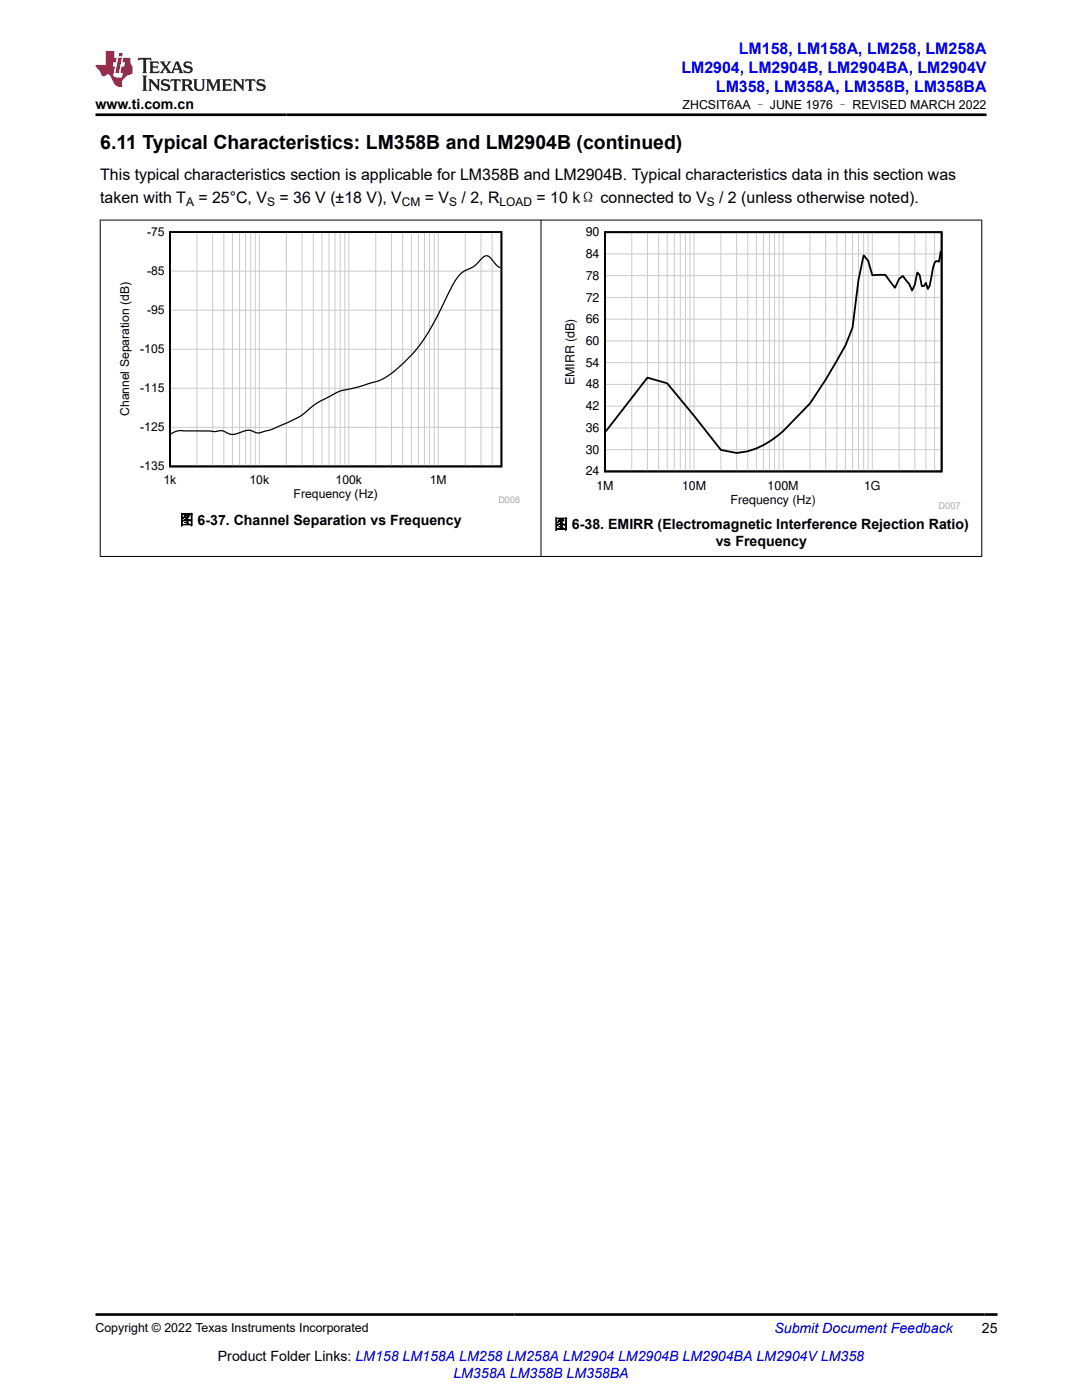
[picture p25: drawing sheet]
<svg xmlns="http://www.w3.org/2000/svg" width="216mm" height="279mm" viewBox="0 0 216 279" stroke-linecap="round" stroke-linejoin="round" font-family="sans-serif">
<defs><g id="words">
<text font-size="3.9" x="20" y="29.8">6.11 Typical Characteristics: LM358B and LM2904B (continued)</text>
<g font-size="3.2" fill="#00f">
<text x="147.4" y="10.7">LM158, LM158A, LM258, LM258A</text>
<text x="136" y="14.5">LM2904, LM2904B, LM2904BA, LM2904V</text>
<text x="142.9" y="18.3">LM358, LM358A, LM358B, LM358BA</text>
</g>
<g font-size="3.2">
<text x="20" y="36">This typical characteristics section is applicable for LM358B and LM2904B. Typical characteristics data in this section was</text>
<text x="20" y="40.5">taken with T</text>
<text x="39.6" y="40.5">= 25°C, V</text>
<text x="55.8" y="40.5">= 36 V (±18 V), V</text>
<text x="84.8" y="40.5">= V</text>
<text x="92.1" y="40.5">/ 2, R</text>
<text x="107.1" y="40.5">= 10 kΩ connected to V</text>
<text x="143.5" y="40.5">/ 2 (unless otherwise noted).</text>
</g>
<g font-size="2.8">
<text x="19" y="21.7">www.ti.com.cn</text>
<text x="35.8" y="104.7">图 6-37. Channel Separation vs Frequency</text>
<text x="110.5" y="105.6">图 6-38. EMIRR (Electromagnetic Interference Rejection Ratio)</text>
<text x="142.8" y="109">vs Frequency</text>
<text x="195.9" y="266.1">25</text>
<text x="43.5" y="271.7">Product Folder Links: LM158 LM158A LM258 LM258A LM2904 LM2904B LM2904BA LM2904V LM358</text>
</g>
<g font-size="2.8" fill="#00f">
<text x="154.5" y="266.1">Submit Document Feedback</text>
<text x="90.5" y="275.1">LM358A LM358B LM358BA</text>
</g>
<g font-size="2.5">
<text x="136.2" y="21.8">ZHCSIT6AA – JUNE 1976 – REVISED MARCH 2022</text>
<text x="116.9" y="47.2">90</text>
<text x="116.9" y="51.5">84</text>
<text x="116.9" y="55.8">78</text>
<text x="116.9" y="64.5">66</text>
<text x="116.9" y="60.2">72</text>
<text x="116.9" y="68.8">60</text>
<text x="114.6" y="76.9" transform="rotate(-90 114.6 76.9)">EMIRR (dB)</text>
<text x="116.9" y="77.5">48</text>
<text x="116.9" y="73.2">54</text>
<text x="116.9" y="81.9">42</text>
<text x="116.9" y="86.2">36</text>
<text x="116.9" y="94.9">24</text>
<text x="116.9" y="90.5">30</text>
<text x="119" y="97.7">1M</text>
<text x="136.1" y="97.7">10M</text>
<text x="145.8" y="100.5">Frequency (Hz)</text>
<text x="153.2" y="97.7">100M</text>
<text x="172.4" y="97.7">1G</text>
<text x="19" y="265.8">Copyright © 2022 Texas Instruments Incorporated</text>
</g>
<g font-size="2.4">
<text x="37.1" y="41.1">A</text>
<text x="53.3" y="41.1">S</text>
<text x="80.2" y="41.1">CM</text>
<text x="89.6" y="41.1">S</text>
<text x="99.7" y="41.1">LOAD</text>
<text x="141" y="41.1">S</text>
<text x="29.3" y="47.1">-75</text>
<text x="29.3" y="54.9">-85</text>
<text x="29.3" y="62.7">-95</text>
<text x="28" y="70.5">-105</text>
<text x="25.7" y="83" transform="rotate(-90 25.7 83)">Channel Separation (dB)</text>
<text x="28" y="78.3">-115</text>
<text x="28" y="86.1">-125</text>
<text x="28" y="93.9">-135</text>
<text x="32.6" y="96.7">1k</text>
<text x="49.8" y="96.7">10k</text>
<text x="58.6" y="99.4">Frequency (Hz)</text>
<text x="67" y="96.7">100k</text>
<text x="85.8" y="96.7">1M</text>
</g>
<text font-size="1.9" fill="#a8a8a8" x="187.3" y="101.6">D007</text>
<text font-size="1.8" fill="#a8a8a8" x="99.4" y="100.5">D008</text>
</g></defs>
<path d="M33.9 46.3h66.2v46.8h-66.2z" fill="none" stroke="#000" stroke-width=".35"/>
<g fill="none" stroke="#cbcbcb" stroke-width=".2">
<path d="M33.9 54.1h66.2M39.3 46.3v46.8M42.4 46.3v46.8M44.7 46.3v46.8M46.4 46.3v46.8M47.8 46.3v46.8M49 46.3v46.8M50 46.3v46.8M50.9 46.3v46.8M51.8 46.3v46.8M57.1 46.3v46.8M60.3 46.3v46.8"/>
<path d="M62.5 46.3v46.8M64.2 46.3v46.8M65.7 46.3v46.8M66.8 46.3v46.8M67.9 46.3v46.8M68.8 46.3v46.8M69.6 46.3v46.8M75 46.3v46.8M78.1 46.3v46.8M80.3 46.3v46.8M82.1 46.3v46.8M83.5 46.3v46.8"/>
<path d="M84.7 46.3v46.8M85.7 46.3v46.8M86.6 46.3v46.8M87.5 46.3v46.8M92.8 46.3v46.8M96 46.3v46.8M98.2 46.3v46.8M99.9 46.3v46.8M33.9 77.5h66.2M33.9 69.7h66.2M33.9 61.9h66.2M33.9 85.3h66.2"/>
</g>
<path d="M99.9 53.4a4.5 4.5 0 0 1-2-1.9 1.09 1.09 0 0 0-1.8 .2l-.3 .2a7.5 7.5 0 0 1-3.4 2.3 13.8 13.8 0 0 0-3.5 5.5l-2.6 5.2-2.4 3.7-2.6 3.1-3.4 2.9-1.3 .9-1.2 .5-8 2.2-4.1 2.2-3.6 2.8-5.1 2.4-1.8 .5a2.54 2.54 0 0 1-2.7-.2 8.6 8.6 0 0 0-3.3 .8 4.4 4.4 0 0 1-2.5-.7l-1.4 .1-6.3-.1a3.5 3.5 0 0 0-2.5 .6" fill="none" stroke="#000" stroke-width=".25"/>
<path d="M112.2 45.3h79.5v56.4h-79.5z" fill-rule="evenodd" fill="#fff"/>
<path d="M120.7 46.3h67.2v47.8h-67.2zM187.7 50.1l-.3 2.1-.6-.1-.3 .3-1 4.6-.4 .7-.3-1.3-.4 .7h-.5l-.4-2.2-.5-.5-.5 2.4-.5 1.2-.6-1.3-1.3-1.6-.7 .5-.8 1.8-1.9-2.6-2.6 .1-.9-2.9-.9-1-1 4.9-1.2 9.5-1.4 3.5-3.9 6.9-3.2 4.7-6.1 6.2a15.5 15.5 0 0 1-8.5 3.7l-3.2-.6-10.7-13.3-3.9-1.1-8.3 10.7" fill="none" stroke="#000" stroke-width=".36"/>
<g fill="none" stroke="#cbcbcb" stroke-width=".2">
<path d="M120.7 59.4h67.2M120.7 55h67.2M120.7 50.7h67.2M126.1 46.3v47.8M129.2 46.3v47.8M131.4 46.3v47.8M133.1 46.3v47.8M134.5 46.3v47.8M135.7 46.3v47.8M136.8 46.3v47.8M137.7 46.3v47.8M138.5 46.3v47.8"/>
<path d="M143.8 46.3v47.8M147 46.3v47.8M149.2 46.3v47.8M150.9 46.3v47.8M152.3 46.3v47.8M153.5 46.3v47.8M154.5 46.3v47.8M155.5 46.3v47.8M156.3 46.3v47.8M161.6 46.3v47.8M164.8 46.3v47.8M167 46.3v47.8"/>
<path d="M168.7 46.3v47.8M170.1 46.3v47.8M171.3 46.3v47.8M172.3 46.3v47.8M173.2 46.3v47.8M174.1 46.3v47.8M179.4 46.3v47.8M182.5 46.3v47.8M184.8 46.3v47.8M186.5 46.3v47.8M120.7 76.7h67.2M120.7 72.4h67.2"/>
<path d="M120.7 68h67.2M120.7 63.7h67.2M120.7 89.7h67.2M120.7 85.4h67.2M120.7 81.1h67.2"/>
</g>
<path d="M19.9 43.9h176.1M20 43.9v67.2M107.9 43.9v67.2M195.9 43.9v67.2M19.9 111.1h176.1" fill="none" stroke="#000" stroke-width=".2"/>
<path d="M27.7 11.6l-.2 .5 .5-.2h.6v.1v2.2l-.2 .4h1l-.2-.4v-2.2v-.1h.5l.5 .2-.1-.5zM29.8 12.3l.2 .4v1.5l-.2 .4h1.9l.1-.6a1.08 1.08 0 0 1-1.3 .2v-.7h.6l.4 .2v-.7l-.4 .2h-.6v-.5l.2-.2a1 1 0 0 1 1 .3l-.1-.5zM31.8 12.3l1 1.1-1 1.2h.9l-.2-.2 .4-.8 .5 .8-.2 .2h1.6l-.2-.2 .1-.5h1l.1 .5-.1 .2h.9l-.2-.3-.8-2h-.5l-1 2.2-.8-1.1 .9-1.1h-.8l.2 .2-.5 .6-.3-.6 .1-.2zM35.2 12.7l.4 1h-.8zM36.8 12.4a.65 .65 0 0 0-.2 .7 .65 .65 0 0 0 .6 .5l.7 .1 .1 .3a.79 .79 0 0 1-.7 .4 .79 .79 0 0 1-.7-.5l.1 .7 .2-.1a.93 .93 0 0 0 1.1 .1 .93 .93 0 0 0 .4-1 1.46 1.46 0 0 0-1.2-.6l-.1-.3a1.09 1.09 0 0 1 1.2 .2l-.2-.6-.1 .1-.6-.2zM28.4 15.1l.2 .4v2.2l-.2 .4h1l-.2-.4v-2.2l.2-.4zM29.6 15.8l.2 .4v1.5l-.2 .4h.8l-.3-.4v-1.3l1.7 1.8v-2l.2-.4h-.8l.2 .2 .1 1.1-1.2-1.3zM32.3 15.9a.65 .65 0 0 0-.2 .8 .65 .65 0 0 0 .7 .4l.6 .2 .1 .2a.79 .79 0 0 1-.7 .4 .79 .79 0 0 1-.7-.5l.1 .7 .2-.1a.93 .93 0 0 0 1.1 .1 .93 .93 0 0 0 .4-.9 1.46 1.46 0 0 0-1.2-.6l-.1-.4a1.09 1.09 0 0 1 1.2 .2l-.2-.6-.1 .1-.6-.1zM34.1 15.8l-.1 .6a.63 .63 0 0 1 .7-.3l.1 1.6-.3 .4h1l-.2-.4v-1.6a.66 .66 0 0 1 .8 .3l-.1-.6zM36.2 15.8l.2 .4v1.5l-.2 .4h.9l-.2-.2v-.7h.5l.1 .2a.79 .79 0 0 0 1.2 .6l-1-.9a.61 .61 0 0 0 .6-.6 .61 .61 0 0 0-.5-.7zM36.9 16.1h.2a.47 .47 0 0 1 .5 .1 .47 .47 0 0 1 .1 .5l-.2 .1-.6 .1zM38.5 15.8l.2 .2a2.27 2.27 0 0 0 .4 2 1.04 1.04 0 0 0 1.7-.7v-1.3l.2-.2h-.8l.2 .4v1.1a.6 .6 0 0 1-.6 .6 .6 .6 0 0 1-.6-.6v-1.1l.3-.4zM41.1 15.8l.2 .4v1.5l-.2 .4h.7l-.2-.4v-1.4l.9 1.9 .8-1.9v1.4l-.2 .4h1l-.3-.4v-1.5l.3-.4h-.8l-.7 1.5-.7-1.5zM44.3 15.8l.2 .4v1.5l-.2 .4h1.9l.1-.6a1.09 1.09 0 0 1-1.3 .2v-.7h.6l.4 .2v-.6l-.4 .2h-.6v-.6l.2-.1a1.01 1.01 0 0 1 1 .3l-.1-.6zM46.4 15.8l.3 .4v1.5l-.3 .4h.8l-.2-.4v-1.3l1.6 1.8v-2l.2-.4h-.7l.2 .2v1.1l-1.2-1.3zM49 15.8l-.1 .6a.63 .63 0 0 1 .8-.3v1.6l-.3 .4h1l-.2-.4v-1.6a.66 .66 0 0 1 .8 .3l-.1-.6zM51.4 15.9a.65 .65 0 0 0-.2 .8 .65 .65 0 0 0 .6 .4l.6 .2 .2 .2a.79 .79 0 0 1-.8 .4 .79 .79 0 0 1-.6-.5l.1 .7 .2-.1a.93 .93 0 0 0 1 .1 .93 .93 0 0 0 .5-.9 1.46 1.46 0 0 0-1.3-.6l-.1-.4a1.09 1.09 0 0 1 1.3 .2l-.2-.6-.2 .1-.5-.1z" fill="#231f20"/>
<path d="M21.1 10.2v2.8h-2.1l.1 .3 .9 1a.95 .95 0 0 0 .9 .9 .59 .59 0 0 1 .6-.4 .59 .59 0 0 1 .5 .4l.4 .7a1.59 1.59 0 0 0 2.1 1.4 1.61 1.61 0 0 1 1-2.3l1-.3-.1-1.5a1.59 1.59 0 0 1-.4-1.7h-1.4l-.2 .9h.5l-.1 .9h-.5l-.2 1v.2l.4 .1-.2 .9h-.6a.73 .73 0 0 1-1.1-.7l.3-1.5h-.5l.2-.9h.5l.2-.9h-.5v-1.3zM23.6 11.5l-.6 3.1h.7l.6-3.1zM23.8 10.6l-.1 .6h.7l.1-.6z" fill="#ed1c24"/>
<path d="M19 22.9h177.8M19.1 262.3h179.9" fill="none" stroke="#000" stroke-width=".53"/>
<use href="#words"/>
</svg>
